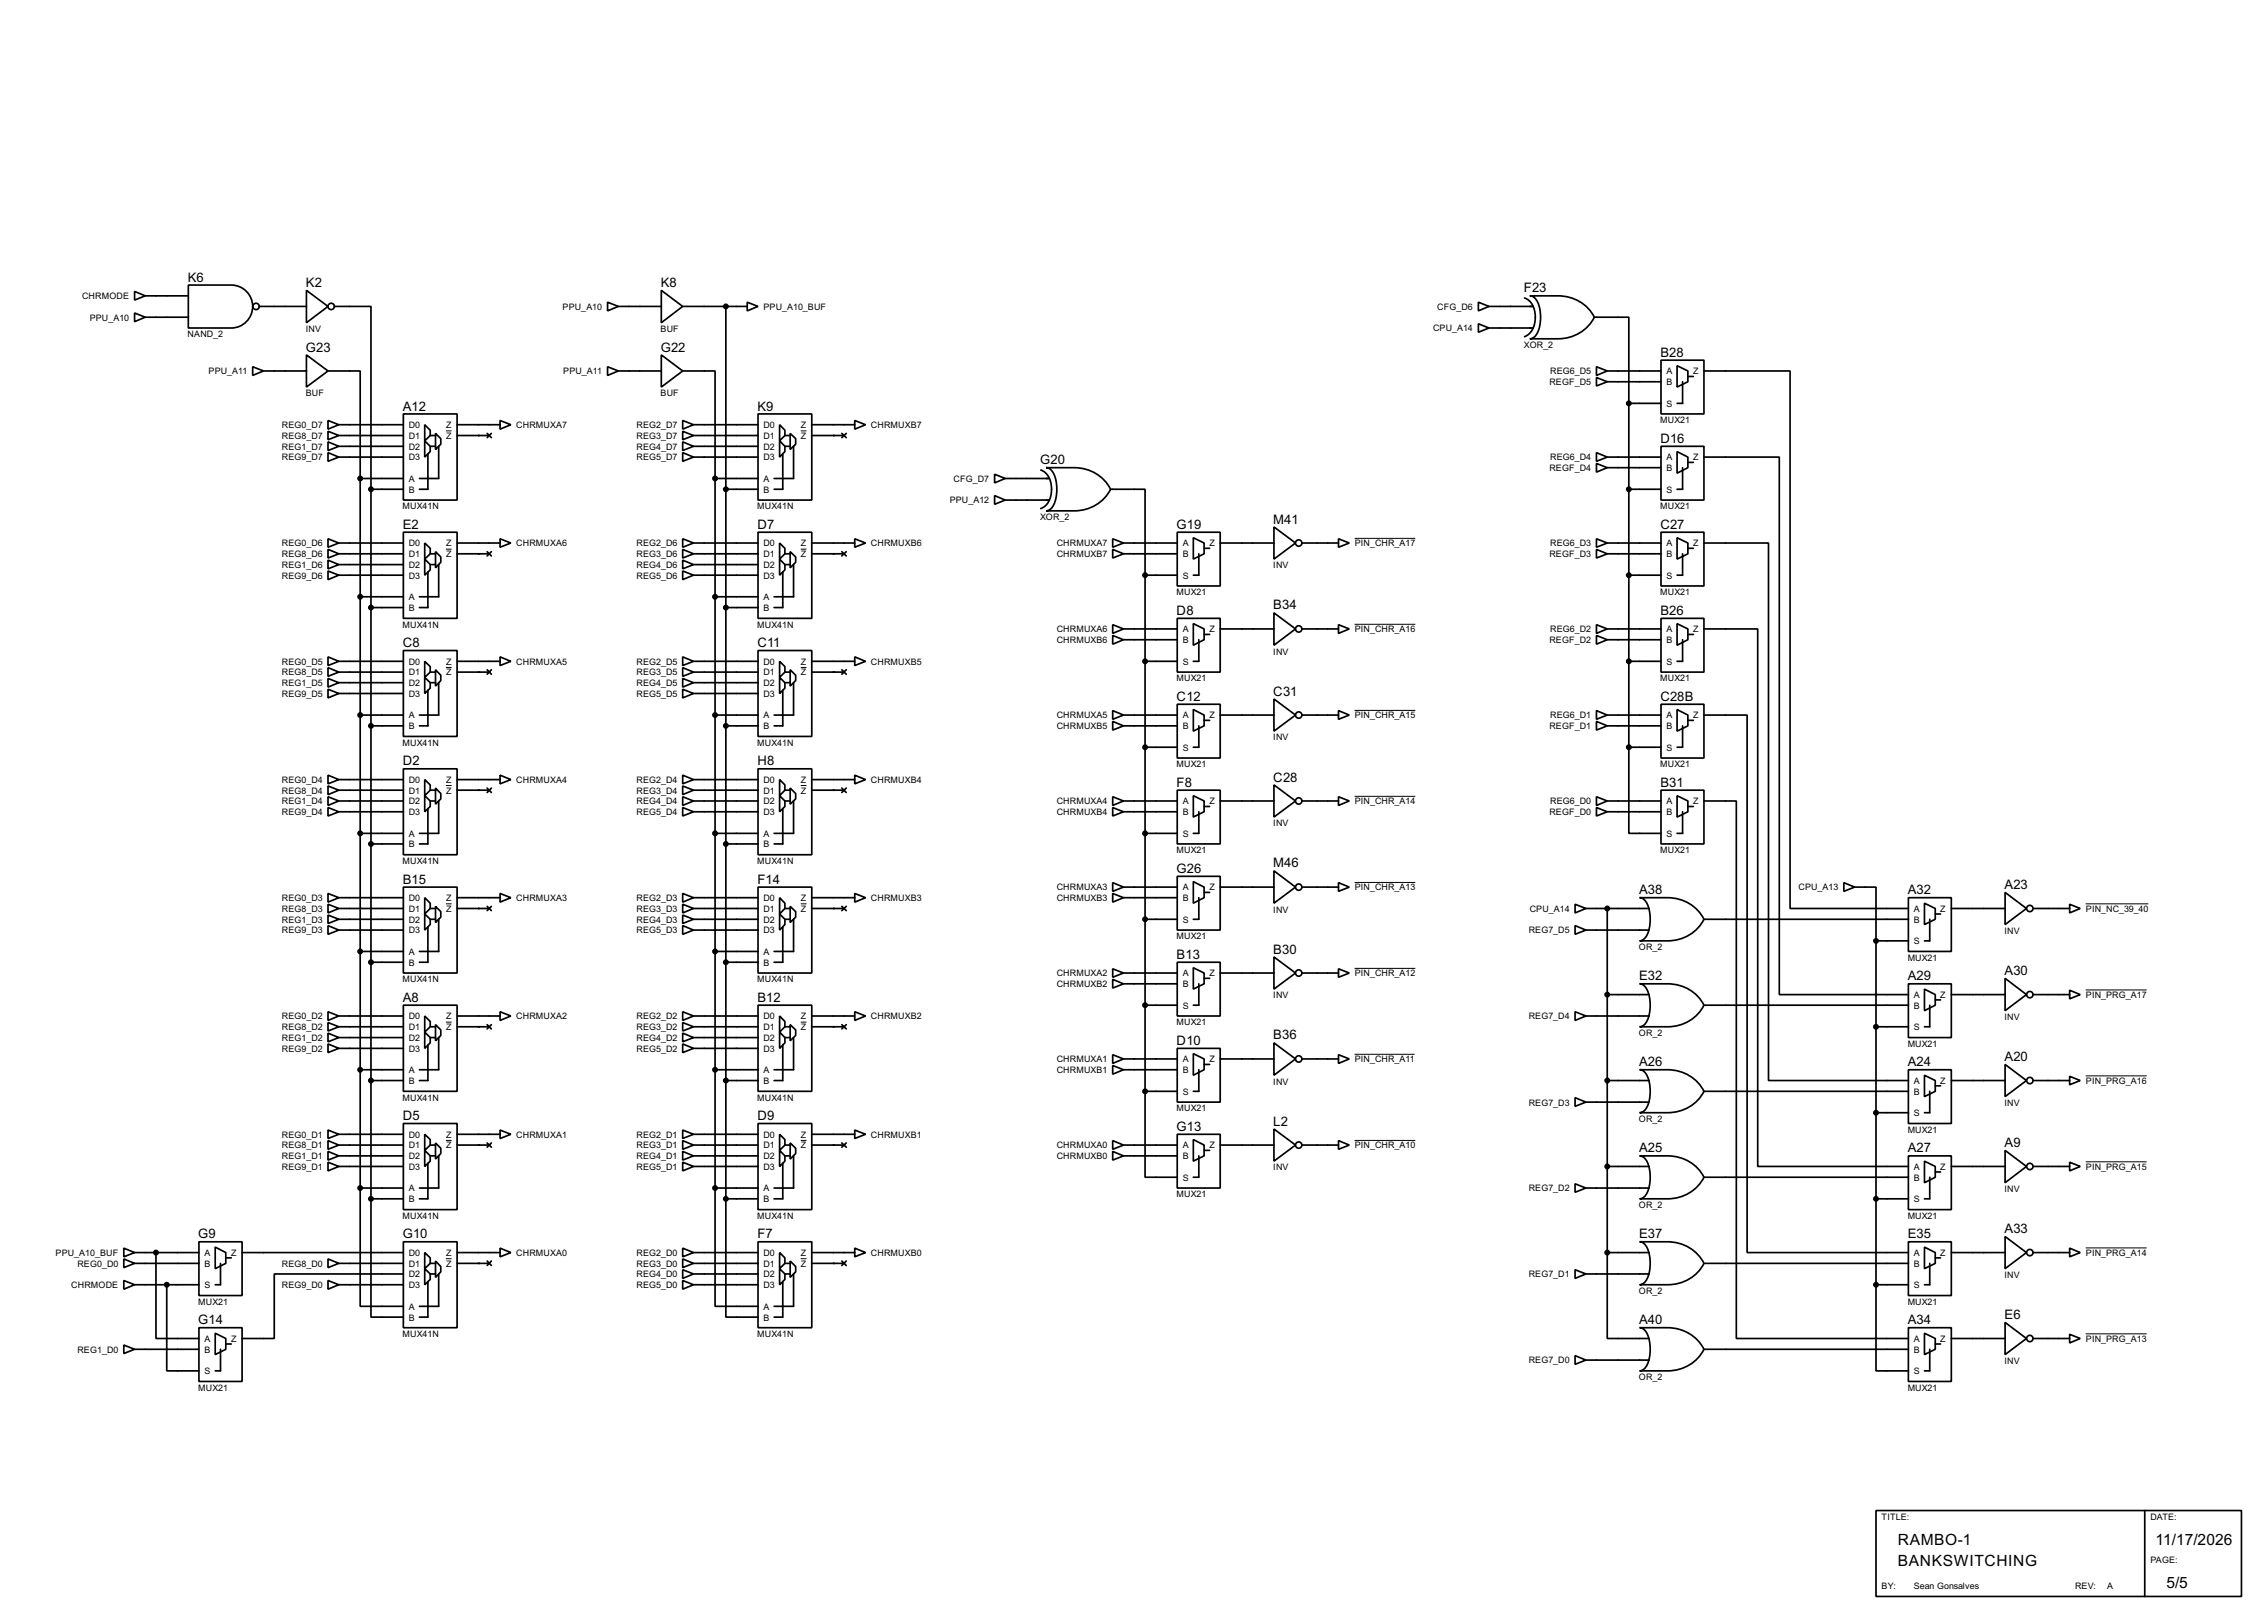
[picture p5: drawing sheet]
<svg xmlns="http://www.w3.org/2000/svg" width="536mm" height="383mm" viewBox="0 0 536 383" stroke-linecap="round" stroke-linejoin="round" font-family="sans-serif">
<defs><g id="words">
<g font-size="4.1">
<text x="448.4" y="365.1">RAMBO-1</text>
<text x="509.3" y="365.1">11/17/2026</text>
<text x="448.4" y="370.1">BANKSWITCHING</text>
<text x="511.9" y="375.2">5/5</text>
</g>
<g font-size="3.5">
<text x="44.4" y="66.6">K6</text>
<text x="72.3" y="67.8">K2</text>
<text x="156.1" y="67.8">K8</text>
<text x="360.1" y="69.1">F23</text>
<text x="72.3" y="83.1">G23</text>
<text x="156.1" y="83.1">G22</text>
<text x="392.3" y="84.3">B28</text>
<text x="95.2" y="97">A12</text>
<text x="179" y="97">K9</text>
<text x="392.3" y="104.7">D16</text>
<text x="245.8" y="109.7">G20</text>
<text x="95.2" y="124.9">E2</text>
<text x="179" y="124.9">D7</text>
<text x="278" y="124.9">G19</text>
<text x="300.9" y="123.7">M41</text>
<text x="392.3" y="124.9">C27</text>
<text x="300.9" y="144">B34</text>
<text x="278" y="145.3">D8</text>
<text x="392.3" y="145.3">B26</text>
<text x="95.2" y="152.9">C8</text>
<text x="179" y="152.9">C11</text>
<text x="278" y="165.6">C12</text>
<text x="300.9" y="164.4">C31</text>
<text x="392.3" y="165.6">C28B</text>
<text x="95.2" y="180.9">D2</text>
<text x="179" y="180.9">H8</text>
<text x="278" y="185.9">F8</text>
<text x="300.9" y="184.7">C28</text>
<text x="392.3" y="185.9">B31</text>
<text x="95.2" y="208.8">B15</text>
<text x="179" y="208.8">F14</text>
<text x="278" y="206.3">G26</text>
<text x="300.9" y="205">M46</text>
<text x="387.3" y="211.3">A38</text>
<text x="450.8" y="211.3">A32</text>
<text x="473.6" y="210.1">A23</text>
<text x="278" y="226.6">B13</text>
<text x="300.9" y="225.3">B30</text>
<text x="387.3" y="231.7">E32</text>
<text x="450.8" y="231.7">A29</text>
<text x="473.6" y="230.4">A30</text>
<text x="95.2" y="236.7">A8</text>
<text x="179" y="236.7">B12</text>
<text x="300.9" y="245.6">B36</text>
<text x="278" y="246.9">D10</text>
<text x="387.3" y="252">A26</text>
<text x="450.8" y="252">A24</text>
<text x="473.6" y="250.7">A20</text>
<text x="95.2" y="264.7">D5</text>
<text x="179" y="264.7">D9</text>
<text x="278" y="267.2">G13</text>
<text x="300.9" y="266">L2</text>
<text x="387.3" y="272.3">A25</text>
<text x="450.8" y="272.3">A27</text>
<text x="473.6" y="271">A9</text>
<text x="46.9" y="292.6">G9</text>
<text x="95.2" y="292.6">G10</text>
<text x="179" y="292.6">F7</text>
<text x="387.3" y="292.6">E37</text>
<text x="450.8" y="292.6">E35</text>
<text x="473.6" y="291.4">A33</text>
<text x="473.6" y="311.7">E6</text>
<text x="46.9" y="312.9">G14</text>
<text x="387.3" y="312.9">A40</text>
<text x="450.8" y="312.9">A34</text>
</g>
<g font-size="2.4">
<text x="19.4" y="70.7">CHRMODE</text>
<text x="21.2" y="75.8">PPU_A10</text>
<text x="132.9" y="73.2">PPU_A10</text>
<text x="180.4" y="73.2">PPU_A10_BUF</text>
<text x="339.6" y="73.2">CFG_D6</text>
<text x="44.3" y="79.7">NAND_2</text>
<text x="72.2" y="78.4">INV</text>
<text x="156.1" y="78.4">BUF</text>
<text x="338.6" y="78.3">CPU_A14</text>
<text x="360" y="82.2">XOR_2</text>
<text x="49.3" y="88.5">PPU_A11</text>
<text x="133.1" y="88.5">PPU_A11</text>
<text x="366.3" y="88.5">REG6_D5</text>
<text x="393.8" y="88.5">A</text>
<text x="400" y="88.5">Z</text>
<text x="72.2" y="93.7">BUF</text>
<text x="156.1" y="93.7">BUF</text>
<text x="366.1" y="91">REGF_D5</text>
<text x="393.8" y="91">B</text>
<text x="66.6" y="101.2">REG0_D7</text>
<text x="96.6" y="101.2">D0</text>
<text x="105.4" y="101.2">Z</text>
<text x="122" y="101.2">CHRMUXA7</text>
<text x="150.4" y="101.2">REG2_D7</text>
<text x="180.4" y="101.2">D0</text>
<text x="189.2" y="101.2">Z</text>
<text x="205.8" y="101.2">CHRMUXB7</text>
<text x="392.3" y="100">MUX21</text>
<text x="393.8" y="96.1">S</text>
<text x="66.6" y="103.7">REG8_D7</text>
<text x="66.6" y="106.3">REG1_D7</text>
<text x="96.6" y="103.7">D1</text>
<text x="96.6" y="106.3">D2</text>
<text x="105.4" y="103.7">Z</text>
<text x="150.4" y="103.7">REG3_D7</text>
<text x="150.4" y="106.3">REG4_D7</text>
<text x="180.4" y="103.7">D1</text>
<text x="180.4" y="106.3">D2</text>
<text x="189.2" y="103.7">Z</text>
<text x="66.6" y="108.8">REG9_D7</text>
<text x="96.6" y="113.9">A</text>
<text x="96.6" y="108.8">D3</text>
<text x="150.4" y="108.8">REG5_D7</text>
<text x="180.4" y="113.9">A</text>
<text x="180.4" y="108.8">D3</text>
<text x="225.3" y="113.9">CFG_D7</text>
<text x="366.1" y="111.3">REGF_D4</text>
<text x="366.3" y="108.8">REG6_D4</text>
<text x="393.8" y="108.8">A</text>
<text x="393.8" y="111.3">B</text>
<text x="400" y="108.8">Z</text>
<text x="96.6" y="116.4">B</text>
<text x="180.4" y="116.4">B</text>
<text x="224.4" y="119">PPU_A12</text>
<text x="393.8" y="116.4">S</text>
<text x="95.1" y="120.4">MUX41N</text>
<text x="178.9" y="120.4">MUX41N</text>
<text x="245.7" y="122.9">XOR_2</text>
<text x="392.3" y="120.4">MUX21</text>
<text x="66.6" y="129.1">REG0_D6</text>
<text x="66.6" y="131.7">REG8_D6</text>
<text x="96.6" y="129.1">D0</text>
<text x="96.6" y="131.7">D1</text>
<text x="105.4" y="129.1">Z</text>
<text x="105.4" y="131.7">Z</text>
<text x="122" y="129.1">CHRMUXA6</text>
<text x="150.4" y="129.1">REG2_D6</text>
<text x="150.4" y="131.7">REG3_D6</text>
<text x="180.4" y="129.1">D0</text>
<text x="180.4" y="131.7">D1</text>
<text x="189.2" y="129.1">Z</text>
<text x="189.2" y="131.7">Z</text>
<text x="205.8" y="129.1">CHRMUXB6</text>
<text x="249.7" y="129.1">CHRMUXA7</text>
<text x="249.7" y="131.7">CHRMUXB7</text>
<text x="279.5" y="129.1">A</text>
<text x="279.5" y="131.7">B</text>
<text x="285.7" y="129.1">Z</text>
<text x="320.1" y="129.1">PIN_CHR_A17</text>
<text x="366.1" y="131.7">REGF_D3</text>
<text x="366.3" y="129.1">REG6_D3</text>
<text x="393.8" y="129.1">A</text>
<text x="393.8" y="131.7">B</text>
<text x="400" y="129.1">Z</text>
<text x="66.6" y="134.2">REG1_D6</text>
<text x="66.6" y="136.7">REG9_D6</text>
<text x="96.6" y="134.2">D2</text>
<text x="96.6" y="136.7">D3</text>
<text x="150.4" y="134.2">REG4_D6</text>
<text x="150.4" y="136.7">REG5_D6</text>
<text x="180.4" y="134.2">D2</text>
<text x="180.4" y="136.7">D3</text>
<text x="279.5" y="136.7">S</text>
<text x="300.8" y="134.3">INV</text>
<text x="393.8" y="136.7">S</text>
<text x="96.6" y="141.8">A</text>
<text x="180.4" y="141.8">A</text>
<text x="278" y="140.7">MUX21</text>
<text x="392.3" y="140.7">MUX21</text>
<text x="95.1" y="148.3">MUX41N</text>
<text x="96.6" y="144.4">B</text>
<text x="178.9" y="148.3">MUX41N</text>
<text x="180.4" y="144.4">B</text>
<text x="249.7" y="149.4">CHRMUXA6</text>
<text x="279.5" y="149.4">A</text>
<text x="285.7" y="149.4">Z</text>
<text x="320.1" y="149.4">PIN_CHR_A16</text>
<text x="366.3" y="149.4">REG6_D2</text>
<text x="393.8" y="149.4">A</text>
<text x="400" y="149.4">Z</text>
<text x="249.7" y="152">CHRMUXB6</text>
<text x="279.5" y="152">B</text>
<text x="300.8" y="154.6">INV</text>
<text x="366.1" y="152">REGF_D2</text>
<text x="393.8" y="152">B</text>
<text x="66.6" y="157.1">REG0_D5</text>
<text x="66.6" y="159.6">REG8_D5</text>
<text x="96.6" y="157.1">D0</text>
<text x="96.6" y="159.6">D1</text>
<text x="105.4" y="157.1">Z</text>
<text x="105.4" y="159.6">Z</text>
<text x="122" y="157.1">CHRMUXA5</text>
<text x="150.4" y="157.1">REG2_D5</text>
<text x="150.4" y="159.6">REG3_D5</text>
<text x="180.4" y="157.1">D0</text>
<text x="180.4" y="159.6">D1</text>
<text x="189.2" y="157.1">Z</text>
<text x="189.2" y="159.6">Z</text>
<text x="205.8" y="157.1">CHRMUXB5</text>
<text x="278" y="161">MUX21</text>
<text x="279.5" y="157.1">S</text>
<text x="392.3" y="161">MUX21</text>
<text x="393.8" y="157.1">S</text>
<text x="66.6" y="162.1">REG1_D5</text>
<text x="66.6" y="164.7">REG9_D5</text>
<text x="96.6" y="162.1">D2</text>
<text x="96.6" y="164.7">D3</text>
<text x="150.4" y="162.1">REG4_D5</text>
<text x="150.4" y="164.7">REG5_D5</text>
<text x="180.4" y="162.1">D2</text>
<text x="180.4" y="164.7">D3</text>
<text x="96.6" y="169.8">A</text>
<text x="96.6" y="172.3">B</text>
<text x="180.4" y="169.8">A</text>
<text x="180.4" y="172.3">B</text>
<text x="249.7" y="169.8">CHRMUXA5</text>
<text x="249.7" y="172.3">CHRMUXB5</text>
<text x="279.5" y="169.8">A</text>
<text x="279.5" y="172.3">B</text>
<text x="285.7" y="169.8">Z</text>
<text x="320.1" y="169.8">PIN_CHR_A15</text>
<text x="366.1" y="172.3">REGF_D1</text>
<text x="366.3" y="169.8">REG6_D1</text>
<text x="393.8" y="169.8">A</text>
<text x="393.8" y="172.3">B</text>
<text x="400" y="169.8">Z</text>
<text x="95.1" y="176.2">MUX41N</text>
<text x="178.9" y="176.2">MUX41N</text>
<text x="279.5" y="177.4">S</text>
<text x="300.8" y="175">INV</text>
<text x="393.8" y="177.4">S</text>
<text x="66.6" y="185">REG0_D4</text>
<text x="96.6" y="185">D0</text>
<text x="105.4" y="185">Z</text>
<text x="122" y="185">CHRMUXA4</text>
<text x="150.4" y="185">REG2_D4</text>
<text x="180.4" y="185">D0</text>
<text x="189.2" y="185">Z</text>
<text x="205.8" y="185">CHRMUXB4</text>
<text x="278" y="181.3">MUX21</text>
<text x="392.3" y="181.3">MUX21</text>
<text x="66.6" y="187.5">REG8_D4</text>
<text x="66.6" y="190.1">REG1_D4</text>
<text x="96.6" y="187.5">D1</text>
<text x="96.6" y="190.1">D2</text>
<text x="105.4" y="187.5">Z</text>
<text x="150.4" y="187.5">REG3_D4</text>
<text x="150.4" y="190.1">REG4_D4</text>
<text x="180.4" y="187.5">D1</text>
<text x="180.4" y="190.1">D2</text>
<text x="189.2" y="187.5">Z</text>
<text x="249.7" y="190.1">CHRMUXA4</text>
<text x="279.5" y="190.1">A</text>
<text x="285.7" y="190.1">Z</text>
<text x="320.1" y="190.1">PIN_CHR_A14</text>
<text x="366.3" y="190.1">REG6_D0</text>
<text x="393.8" y="190.1">A</text>
<text x="400" y="190.1">Z</text>
<text x="66.6" y="192.6">REG9_D4</text>
<text x="96.6" y="197.7">A</text>
<text x="96.6" y="192.6">D3</text>
<text x="150.4" y="192.6">REG5_D4</text>
<text x="180.4" y="197.7">A</text>
<text x="180.4" y="192.6">D3</text>
<text x="249.7" y="192.6">CHRMUXB4</text>
<text x="279.5" y="197.7">S</text>
<text x="279.5" y="192.6">B</text>
<text x="300.8" y="195.3">INV</text>
<text x="366.1" y="192.6">REGF_D0</text>
<text x="393.8" y="197.7">S</text>
<text x="393.8" y="192.6">B</text>
<text x="96.6" y="200.2">B</text>
<text x="180.4" y="200.2">B</text>
<text x="278" y="201.6">MUX21</text>
<text x="392.3" y="201.6">MUX21</text>
<text x="95.1" y="204.2">MUX41N</text>
<text x="178.9" y="204.2">MUX41N</text>
<text x="66.6" y="212.9">REG0_D3</text>
<text x="66.6" y="215.5">REG8_D3</text>
<text x="96.6" y="212.9">D0</text>
<text x="96.6" y="215.5">D1</text>
<text x="105.4" y="212.9">Z</text>
<text x="105.4" y="215.5">Z</text>
<text x="122" y="212.9">CHRMUXA3</text>
<text x="150.4" y="215.5">REG3_D3</text>
<text x="150.4" y="212.9">REG2_D3</text>
<text x="180.4" y="212.9">D0</text>
<text x="180.4" y="215.5">D1</text>
<text x="189.2" y="212.9">Z</text>
<text x="189.2" y="215.5">Z</text>
<text x="205.8" y="212.9">CHRMUXB3</text>
<text x="249.7" y="210.4">CHRMUXA3</text>
<text x="249.7" y="212.9">CHRMUXB3</text>
<text x="279.5" y="210.4">A</text>
<text x="279.5" y="212.9">B</text>
<text x="285.7" y="210.4">Z</text>
<text x="300.8" y="215.6">INV</text>
<text x="320.1" y="210.4">PIN_CHR_A13</text>
<text x="361.4" y="215.5">CPU_A14</text>
<text x="424.9" y="210.4">CPU_A13</text>
<text x="452.2" y="215.5">A</text>
<text x="458.4" y="215.5">Z</text>
<text x="492.8" y="215.5">PIN_NC_39_40</text>
<text x="66.6" y="218">REG1_D3</text>
<text x="66.6" y="220.6">REG9_D3</text>
<text x="96.6" y="218">D2</text>
<text x="96.6" y="220.6">D3</text>
<text x="150.4" y="220.6">REG5_D3</text>
<text x="150.4" y="218">REG4_D3</text>
<text x="180.4" y="218">D2</text>
<text x="180.4" y="220.6">D3</text>
<text x="278" y="222">MUX21</text>
<text x="279.5" y="218">S</text>
<text x="361.2" y="220.6">REG7_D5</text>
<text x="452.2" y="218">B</text>
<text x="473.6" y="220.7">INV</text>
<text x="96.6" y="225.6">A</text>
<text x="180.4" y="225.6">A</text>
<text x="387.2" y="224.5">OR_2</text>
<text x="450.7" y="227">MUX21</text>
<text x="452.2" y="223.1">S</text>
<text x="95.1" y="232.1">MUX41N</text>
<text x="96.6" y="228.2">B</text>
<text x="178.9" y="232.1">MUX41N</text>
<text x="180.4" y="228.2">B</text>
<text x="249.7" y="230.7">CHRMUXA2</text>
<text x="249.7" y="233.3">CHRMUXB2</text>
<text x="279.5" y="230.7">A</text>
<text x="279.5" y="233.3">B</text>
<text x="285.7" y="230.7">Z</text>
<text x="320.1" y="230.7">PIN_CHR_A12</text>
<text x="279.5" y="238.3">S</text>
<text x="300.8" y="235.9">INV</text>
<text x="452.2" y="235.8">A</text>
<text x="452.2" y="238.3">B</text>
<text x="458.4" y="235.8">Z</text>
<text x="492.8" y="235.8">PIN_PRG_A17</text>
<text x="66.6" y="240.9">REG0_D2</text>
<text x="66.6" y="243.4">REG8_D2</text>
<text x="66.6" y="246">REG1_D2</text>
<text x="96.6" y="240.9">D0</text>
<text x="96.6" y="243.4">D1</text>
<text x="96.6" y="246">D2</text>
<text x="105.4" y="240.9">Z</text>
<text x="105.4" y="243.4">Z</text>
<text x="122" y="240.9">CHRMUXA2</text>
<text x="150.4" y="240.9">REG2_D2</text>
<text x="150.4" y="243.4">REG3_D2</text>
<text x="150.4" y="246">REG4_D2</text>
<text x="180.4" y="240.9">D0</text>
<text x="180.4" y="243.4">D1</text>
<text x="180.4" y="246">D2</text>
<text x="189.2" y="240.9">Z</text>
<text x="189.2" y="243.4">Z</text>
<text x="205.8" y="240.9">CHRMUXB2</text>
<text x="278" y="242.3">MUX21</text>
<text x="361.2" y="240.9">REG7_D4</text>
<text x="387.2" y="244.8">OR_2</text>
<text x="452.2" y="243.4">S</text>
<text x="473.6" y="241">INV</text>
<text x="66.6" y="248.5">REG9_D2</text>
<text x="96.6" y="248.5">D3</text>
<text x="150.4" y="248.5">REG5_D2</text>
<text x="180.4" y="248.5">D3</text>
<text x="249.7" y="251">CHRMUXA1</text>
<text x="279.5" y="251">A</text>
<text x="285.7" y="251">Z</text>
<text x="320.1" y="251">PIN_CHR_A11</text>
<text x="450.7" y="247.4">MUX21</text>
<text x="96.6" y="253.6">A</text>
<text x="96.6" y="256.1">B</text>
<text x="180.4" y="253.6">A</text>
<text x="180.4" y="256.1">B</text>
<text x="249.7" y="253.6">CHRMUXB1</text>
<text x="279.5" y="253.6">B</text>
<text x="300.8" y="256.3">INV</text>
<text x="452.2" y="256.1">A</text>
<text x="458.4" y="256.1">Z</text>
<text x="492.8" y="256.1">PIN_PRG_A16</text>
<text x="95.1" y="260.1">MUX41N</text>
<text x="178.9" y="260.1">MUX41N</text>
<text x="278" y="262.6">MUX21</text>
<text x="279.5" y="258.7">S</text>
<text x="361.2" y="261.2">REG7_D3</text>
<text x="452.2" y="263.7">S</text>
<text x="452.2" y="258.7">B</text>
<text x="473.6" y="261.3">INV</text>
<text x="66.6" y="268.8">REG0_D1</text>
<text x="96.6" y="268.8">D0</text>
<text x="105.4" y="268.8">Z</text>
<text x="122" y="268.8">CHRMUXA1</text>
<text x="150.4" y="268.8">REG2_D1</text>
<text x="180.4" y="268.8">D0</text>
<text x="189.2" y="268.8">Z</text>
<text x="205.8" y="268.8">CHRMUXB1</text>
<text x="387.2" y="265.1">OR_2</text>
<text x="450.7" y="267.7">MUX21</text>
<text x="66.6" y="271.4">REG8_D1</text>
<text x="66.6" y="273.9">REG1_D1</text>
<text x="96.6" y="271.4">D1</text>
<text x="96.6" y="273.9">D2</text>
<text x="105.4" y="271.4">Z</text>
<text x="150.4" y="271.4">REG3_D1</text>
<text x="150.4" y="273.9">REG4_D1</text>
<text x="180.4" y="271.4">D1</text>
<text x="180.4" y="273.9">D2</text>
<text x="189.2" y="271.4">Z</text>
<text x="249.7" y="271.4">CHRMUXA0</text>
<text x="249.7" y="273.9">CHRMUXB0</text>
<text x="279.5" y="271.4">A</text>
<text x="279.5" y="273.9">B</text>
<text x="285.7" y="271.4">Z</text>
<text x="320.1" y="271.4">PIN_CHR_A10</text>
<text x="66.6" y="276.4">REG9_D1</text>
<text x="96.6" y="281.5">A</text>
<text x="96.6" y="276.4">D3</text>
<text x="150.4" y="276.4">REG5_D1</text>
<text x="180.4" y="281.5">A</text>
<text x="180.4" y="276.4">D3</text>
<text x="279.5" y="279">S</text>
<text x="300.8" y="276.6">INV</text>
<text x="361.2" y="281.5">REG7_D2</text>
<text x="452.2" y="276.4">A</text>
<text x="452.2" y="279">B</text>
<text x="458.4" y="276.4">Z</text>
<text x="473.6" y="281.7">INV</text>
<text x="492.8" y="276.4">PIN_PRG_A15</text>
<text x="96.6" y="284.1">B</text>
<text x="180.4" y="284.1">B</text>
<text x="278" y="282.9">MUX21</text>
<text x="387.2" y="285.5">OR_2</text>
<text x="452.2" y="284.1">S</text>
<text x="95.1" y="288">MUX41N</text>
<text x="178.9" y="288">MUX41N</text>
<text x="450.7" y="288">MUX21</text>
<text x="13.1" y="296.8">PPU_A10_BUF</text>
<text x="18.3" y="299.3">REG0_D0</text>
<text x="48.3" y="296.8">A</text>
<text x="48.3" y="299.3">B</text>
<text x="54.6" y="296.8">Z</text>
<text x="66.6" y="299.3">REG8_D0</text>
<text x="96.6" y="296.8">D0</text>
<text x="96.6" y="299.3">D1</text>
<text x="105.4" y="296.8">Z</text>
<text x="105.4" y="299.3">Z</text>
<text x="122" y="296.8">CHRMUXA0</text>
<text x="150.4" y="296.8">REG2_D0</text>
<text x="150.4" y="299.3">REG3_D0</text>
<text x="180.4" y="296.8">D0</text>
<text x="180.4" y="299.3">D1</text>
<text x="189.2" y="296.8">Z</text>
<text x="189.2" y="299.3">Z</text>
<text x="205.8" y="296.8">CHRMUXB0</text>
<text x="452.2" y="296.8">A</text>
<text x="452.2" y="299.3">B</text>
<text x="458.4" y="296.8">Z</text>
<text x="492.8" y="296.8">PIN_PRG_A14</text>
<text x="16.8" y="304.4">CHRMODE</text>
<text x="48.3" y="304.4">S</text>
<text x="66.6" y="304.4">REG9_D0</text>
<text x="96.6" y="301.8">D2</text>
<text x="96.6" y="304.4">D3</text>
<text x="150.4" y="301.8">REG4_D0</text>
<text x="150.4" y="304.4">REG5_D0</text>
<text x="180.4" y="301.8">D2</text>
<text x="180.4" y="304.4">D3</text>
<text x="361.2" y="301.8">REG7_D1</text>
<text x="387.2" y="305.8">OR_2</text>
<text x="452.2" y="304.4">S</text>
<text x="473.6" y="302">INV</text>
<text x="46.8" y="308.3">MUX21</text>
<text x="96.6" y="309.5">A</text>
<text x="180.4" y="309.5">A</text>
<text x="450.7" y="308.3">MUX21</text>
<text x="48.3" y="317.1">A</text>
<text x="54.6" y="317.1">Z</text>
<text x="95.1" y="315.9">MUX41N</text>
<text x="96.6" y="312">B</text>
<text x="178.9" y="315.9">MUX41N</text>
<text x="180.4" y="312">B</text>
<text x="452.2" y="317.1">A</text>
<text x="458.4" y="317.1">Z</text>
<text x="492.8" y="317.1">PIN_PRG_A13</text>
<text x="18.3" y="319.6">REG1_D0</text>
<text x="48.3" y="319.6">B</text>
<text x="361.2" y="322.2">REG7_D0</text>
<text x="452.2" y="319.6">B</text>
<text x="473.6" y="322.3">INV</text>
<text x="46.8" y="328.6">MUX21</text>
<text x="48.3" y="324.7">S</text>
<text x="387.2" y="326.1">OR_2</text>
<text x="450.7" y="328.6">MUX21</text>
<text x="452.2" y="324.7">S</text>
<text x="444.6" y="359.1">TITLE:</text>
<text x="508.1" y="359.1">DATE:</text>
<text x="508.1" y="369.2">PAGE:</text>
<text x="444.6" y="375.6">BY:</text>
<text x="452.2" y="375.6">Sean Gonsalves</text>
<text x="490.3" y="375.6">REV:</text>
<text x="497.9" y="375.6">A</text>
</g>
</g></defs>
<g fill="none" stroke="#000" stroke-width=".4">
<path d="M31.8 68.9l2.5 1-2.5 1zM31.8 74l2.5 1-2.5 1zM34.3 69.9h10.2M34.3 75h10.2M44.5 67.4h10.2a5.1 5.1 0 0 1 5 5 5.1 5.1 0 0 1-5 5.1h-10.2zM61.3 72.4h11.1M72.4 68.6l5.1 3.8-5.1 3.9zM79 72.4h8.7v43.2M143.6 71.4l2.5 1-2.5 1.1zM146.1 72.4h10.2M156.3 68.6l5 3.8-5 3.9zM161.3 72.4h15.3"/>
<path d="M171.5 72.4v210.9M176.6 71.4l2.5 1-2.5 1.1zM349.3 76.5l2.5 1-2.5 1zM349.3 71.4l2.5 1-2.5 1.1zM351.8 72.4h10.5M351.8 77.5h10.5M360.2 70.4a5.1 5.1 0 0 1 2.4 6.2 4 4 0 0 1-2.4 3M361.5 69.9h6.6a9.4 9.4 0 0 1 8.6 5.1 9.5 9.5 0 0 1-8.6 5.1h-6.6a3.2 3.2 0 0 0 2.3-3.2 7.7 7.7 0 0 0-1.3-6.6zM376.7 75h8.2v20.3M59.7 86.7l2.6 1-2.6 1zM62.3 87.7h10.1M72.4 83.9l5.1 3.8-5.1 3.8z"/>
<path d="M77.5 99.4l2.6 1-2.6 1zM77.5 87.7h7.6v25.4M95.3 97.8h12.7v20.4h-12.7zM118.2 99.4l2.5 1-2.5 1zM143.6 86.7l2.5 1-2.5 1zM146.1 87.7h10.2M156.3 83.9l5 3.8-5 3.8zM161.3 99.4l2.6 1-2.6 1zM161.3 87.7h7.7v25.4M179.1 97.8h12.7v20.4h-12.7zM202 99.4l2.5 1-2.5 1zM377.2 86.7l2.6 1-2.6 1z"/>
<path d="M377.2 89.2l2.6 1-2.6 1zM379.8 87.7h12.7M379.8 90.2h12.7M384.9 95.3v81.3M384.9 95.3h7.6M392.5 85.1h10.1v12.7h-10.1zM396.3 86.4l2.5 1.3v2.5l-2.5 1.3zM397.6 90.2v5.1h-1.3M398.8 89h1.3M402.6 87.7h20.4v127h27.9M77.5 101.9l2.6 1-2.6 1zM77.5 104.4l2.6 1.1-2.6 1z"/>
<path d="M77.5 107l2.6 1-2.6 1zM80.1 108h15.2M80.1 100.4h15.2M80.1 102.9h15.2M80.1 105.5h15.2M85.1 113.1h10.2M85.1 113.1v167.6M87.7 115.6h7.6M87.7 115.6v167.7M100.4 100.4l1.3 1.3v1.2l-1.3 1.3zM100.4 104.2l1.3 1.3v1.2l-1.3 1.3zM101.1 107.2v8.4h-2"/>
<path d="M101.7 102.9h1.2M101.7 105.5h1.2M102.9 102.4l1.3 1.3v1.3l-1.3 1.2zM103.7 105.5v7.6h-4.6M108 100.4h10.2M108 102.9h7.6M115.1 102.4l1 1M116.1 102.4l-1 1M161.3 101.9l2.6 1-2.6 1zM161.3 104.4l2.6 1.1-2.6 1zM161.3 107l2.6 1-2.6 1zM163.9 108h15.2"/>
<path d="M163.9 100.4h15.2M163.9 102.9h15.2M163.9 105.5h15.2M169 113.1h10.1M169 113.1v167.6M171.5 115.6h7.6M184.2 100.4l1.3 1.3v1.2l-1.3 1.3zM184.2 104.2l1.3 1.3v1.2l-1.3 1.3zM185 107.2v8.4h-2.1M185.5 102.9h1.2M185.5 105.5h1.2M186.7 102.4l1.3 1.3v1.3l-1.3 1.2z"/>
<path d="M187.5 105.5v7.6h-4.6M191.8 100.4h10.2M191.8 102.9h7.6M198.9 102.4l1.1 1M200 102.4l-1.1 1M235 117.1l2.5 1.1-2.5 1zM235 112.1l2.5 1-2.5 1zM237.5 118.2h10.5M237.5 113.1h10.5M245.9 111.1a5.1 5.1 0 0 1 2.4 6.1 3.8 3.8 0 0 1-2.4 3M247.2 110.5h6.6a9.5 9.5 0 0 1 8.6 5.1 9.5 9.5 0 0 1-8.6 5.1h-6.6a3.2 3.2 0 0 0 2.3-3.1 7.8 7.8 0 0 0-1.3-6.7zM262.4 115.6h8.2v20.3"/>
<path d="M377.2 107l2.6 1-2.6 1zM377.2 109.5l2.6 1-2.6 1.1zM379.8 108h12.7M379.8 110.5h12.7M384.9 115.6h7.6M392.5 105.5h10.1v12.7h-10.1zM396.3 106.7l2.5 1.3v2.5l-2.5 1.3zM397.6 110.5v5.1h-1.3M398.8 109.3h1.3M402.6 108h17.8v127h30.5M77.5 127.3l2.6 1-2.6 1zM77.5 129.8l2.6 1.1-2.6 1z"/>
<path d="M77.5 132.4l2.6 1-2.6 1zM77.5 134.9l2.6 1-2.6 1.1zM80.1 128.3h15.2M80.1 130.9h15.2M80.1 135.9h15.2M80.1 133.4h15.2M95.3 125.8h12.7v20.3h-12.7zM100.4 128.3l1.3 1.3v1.3l-1.3 1.2zM100.4 132.1l1.3 1.3v1.3l-1.3 1.2zM101.1 135.2v8.4h-2M101.7 130.9h1.2M101.7 133.4h1.2"/>
<path d="M102.9 130.4l1.3 1.2v1.3l-1.3 1.3zM103.7 133.4v7.6h-4.6M108 128.3h10.2M108 130.9h7.6M115.1 130.4l1 1M116.1 130.4l-1 1M118.2 127.3l2.5 1-2.5 1zM161.3 127.3l2.6 1-2.6 1zM161.3 129.8l2.6 1.1-2.6 1zM161.3 132.4l2.6 1-2.6 1zM161.3 134.9l2.6 1-2.6 1.1zM163.9 128.3h15.2"/>
<path d="M163.9 130.9h15.2M163.9 135.9h15.2M163.9 133.4h15.2M179.1 125.8h12.7v20.3h-12.7zM184.2 128.3l1.3 1.3v1.3l-1.3 1.2zM184.2 132.1l1.3 1.3v1.3l-1.3 1.2zM185 135.2v8.4h-2.1M185.5 130.9h1.2M185.5 133.4h1.2M186.7 130.4l1.3 1.2v1.3l-1.3 1.3zM187.5 133.4v7.6h-4.6M191.8 128.3h10.2"/>
<path d="M191.8 130.9h7.6M198.9 130.4l1.1 1M200 130.4l-1.1 1M202 127.3l2.5 1-2.5 1zM262.9 127.3l2.6 1-2.6 1zM262.9 129.8l2.6 1.1-2.6 1zM265.5 128.3h12.7M265.5 130.9h12.7M270.6 135.9h7.6M270.6 135.9v122M278.2 125.8h10.1v12.7h-10.1zM282 127.1l2.5 1.2v2.6l-2.5 1.2z"/>
<path d="M283.3 130.9v5h-1.3M284.5 129.6h1.3M288.3 128.3h12.7M301 124.5l5.1 3.8-5.1 3.8zM307.6 128.3h8.7M316.3 127.3l2.5 1-2.5 1zM377.2 127.3l2.6 1-2.6 1zM377.2 129.8l2.6 1.1-2.6 1zM379.8 128.3h12.7M379.8 130.9h12.7M384.9 135.9h7.6M392.5 125.8h10.1v12.7h-10.1z"/>
<path d="M396.3 127.1l2.5 1.2v2.6l-2.5 1.2zM397.6 130.9v5h-1.3M398.8 129.6h1.3M402.6 128.3h15.3v127h33M77.5 155.2l2.6 1.1-2.6 1zM77.5 157.8l2.6 1-2.6 1zM80.1 156.3h15.2M80.1 158.8h15.2M85.1 141h10.2M87.7 143.6h7.6M95.3 153.7h12.7v20.3h-12.7zM100.4 156.3l1.3 1.2v1.3l-1.3 1.3z"/>
<path d="M101.7 158.8h1.2M102.9 158.3l1.3 1.3v1.2l-1.3 1.3zM108 156.3h10.2M108 158.8h7.6M115.1 158.3l1 1M116.1 158.3l-1 1M118.2 155.2l2.5 1.1-2.5 1zM161.3 155.2l2.6 1.1-2.6 1zM161.3 157.8l2.6 1-2.6 1zM163.9 156.3h15.2M163.9 158.8h15.2M169 141h10.1"/>
<path d="M171.5 143.6h7.6M179.1 153.7h12.7v20.3h-12.7zM184.2 156.3l1.3 1.2v1.3l-1.3 1.3zM185.5 158.8h1.2M186.7 158.3l1.3 1.3v1.2l-1.3 1.3zM191.8 156.3h10.2M191.8 158.8h7.6M198.9 158.3l1.1 1M200 158.3l-1.1 1M202 155.2l2.5 1.1-2.5 1zM262.9 147.6l2.6 1-2.6 1.1zM262.9 150.2l2.6 1-2.6 1z"/>
<path d="M265.5 148.6h12.7M265.5 151.2h12.7M270.6 156.3h7.6M278.2 146.1h10.1v12.7h-10.1zM282 147.4l2.5 1.2v2.6l-2.5 1.3zM283.3 151.2v5.1h-1.3M284.5 149.9h1.3M288.3 148.6h12.7M301 144.8l5.1 3.8-5.1 3.9zM307.6 148.6h8.7M316.3 147.6l2.5 1-2.5 1.1zM377.2 147.6l2.6 1-2.6 1.1z"/>
<path d="M377.2 150.2l2.6 1-2.6 1zM379.8 148.6h12.7M379.8 151.2h12.7M384.9 156.3h7.6M392.5 146.1h10.1v12.7h-10.1zM396.3 147.4l2.5 1.2v2.6l-2.5 1.3zM397.6 151.2v5.1h-1.3M398.8 149.9h1.3M402.6 148.6h12.7v127h35.6M77.5 160.3l2.6 1-2.6 1.1zM77.5 162.9l2.6 1-2.6 1zM80.1 161.3h15.2"/>
<path d="M80.1 163.9h15.2M85.1 169h10.2M87.7 171.5h7.6M100.4 160.1l1.3 1.2v1.3l-1.3 1.3zM101.1 163.1v8.4h-2M101.7 161.3h1.2M103.7 161.3v7.7h-4.6M161.3 160.3l2.6 1-2.6 1.1zM161.3 162.9l2.6 1-2.6 1zM163.9 161.3h15.2M163.9 163.9h15.2M169 169h10.1"/>
<path d="M171.5 171.5h7.6M184.2 160.1l1.3 1.2v1.3l-1.3 1.3zM185 163.1v8.4h-2.1M185.5 161.3h1.2M187.5 161.3v7.7h-4.6M262.9 167.9l2.6 1.1-2.6 1zM262.9 170.5l2.6 1-2.6 1zM265.5 169h12.7M265.5 171.5h12.7M270.6 176.6h7.6M278.2 166.4h10.1v12.7h-10.1zM282 167.7l2.5 1.3v2.5l-2.5 1.3z"/>
<path d="M283.3 171.5v5.1h-1.3M284.5 170.2h1.3M288.3 169h12.7M301 165.2l5.1 3.8-5.1 3.8zM307.6 169h8.7M316.3 167.9l2.5 1.1-2.5 1zM377.2 167.9l2.6 1.1-2.6 1zM377.2 170.5l2.6 1-2.6 1zM379.8 169h12.7M379.8 171.5h12.7M384.9 176.6v20.3h7.6M384.9 176.6h7.6"/>
<path d="M392.5 166.4h10.1v12.7h-10.1zM396.3 167.7l2.5 1.3v2.5l-2.5 1.3zM397.6 171.5v5.1h-1.3M398.8 170.2h1.3M402.6 169h10.2v127h38.1M77.5 183.2l2.6 1-2.6 1zM77.5 185.7l2.6 1-2.6 1.1zM77.5 188.3l2.6 1-2.6 1zM77.5 190.8l2.6 1-2.6 1zM80.1 189.3h15.2M80.1 191.8h15.2M80.1 184.2h15.2"/>
<path d="M80.1 186.7h15.2M85.1 196.9h10.2M87.7 199.4h7.6M95.3 181.7h12.7v20.3h-12.7zM100.4 184.2l1.3 1.3v1.2l-1.3 1.3zM100.4 188l1.3 1.3v1.3l-1.3 1.2zM101.1 191.1v8.3h-2M101.7 189.3h1.2M101.7 186.7h1.2M102.9 186.2l1.3 1.3v1.3l-1.3 1.2zM103.7 189.3v7.6h-4.6M108 184.2h10.2"/>
<path d="M108 186.7h7.6M115.1 186.2l1 1.1M116.1 186.2l-1 1.1M118.2 183.2l2.5 1-2.5 1zM161.3 183.2l2.6 1-2.6 1zM161.3 185.7l2.6 1-2.6 1.1zM161.3 188.3l2.6 1-2.6 1zM161.3 190.8l2.6 1-2.6 1zM163.9 189.3h15.2M163.9 191.8h15.2M163.9 184.2h15.2M163.9 186.7h15.2"/>
<path d="M169 196.9h10.1M171.5 199.4h7.6M179.1 181.7h12.7v20.3h-12.7zM184.2 184.2l1.3 1.3v1.2l-1.3 1.3zM184.2 188l1.3 1.3v1.3l-1.3 1.2zM185 191.1v8.3h-2.1M185.5 189.3h1.2M185.5 186.7h1.2M186.7 186.2l1.3 1.3v1.3l-1.3 1.2zM187.5 189.3v7.6h-4.6M191.8 184.2h10.2M191.8 186.7h7.6"/>
<path d="M198.9 186.2l1.1 1.1M200 186.2l-1.1 1.1M202 183.2l2.5 1-2.5 1zM262.9 188.3l2.6 1-2.6 1zM262.9 190.8l2.6 1-2.6 1zM265.5 189.3h12.7M265.5 191.8h12.7M270.6 196.9h7.6M278.2 186.7h10.1v12.7h-10.1zM282 188l2.5 1.3v2.5l-2.5 1.3zM283.3 191.8v5.1h-1.3M284.5 190.6h1.3"/>
<path d="M288.3 189.3h12.7M301 185.5l5.1 3.8-5.1 3.8zM307.6 189.3h8.7M316.3 188.3l2.5 1-2.5 1zM377.2 188.3l2.6 1-2.6 1zM377.2 190.8l2.6 1-2.6 1zM379.8 189.3h12.7M379.8 191.8h12.7M392.5 186.7h10.1v12.7h-10.1zM396.3 188l2.5 1.3v2.5l-2.5 1.3zM397.6 191.8v5.1h-1.3M398.8 190.6h1.3"/>
<path d="M402.6 189.3h7.7v127h40.6M77.5 211.1l2.6 1-2.6 1.1zM77.5 213.7l2.6 1-2.6 1zM77.5 216.2l2.6 1-2.6 1zM77.5 218.7l2.6 1.1-2.6 1zM80.1 219.8h15.2M80.1 217.2h15.2M80.1 214.7h15.2M80.1 212.1h15.2M95.3 209.6h12.7v20.3h-12.7zM100.4 212.1l1.3 1.3v1.3l-1.3 1.3zM100.4 216l1.3 1.2v1.3l-1.3 1.3z"/>
<path d="M101.1 219v8.4h-2M101.7 217.2h1.2M101.7 214.7h1.2M102.9 214.2l1.3 1.2v1.3l-1.3 1.3zM103.7 217.2v7.6h-4.6M108 214.7h7.6M108 212.1h10.2M115.1 214.2l1 1M116.1 214.2l-1 1M118.2 211.1l2.5 1-2.5 1.1zM161.3 213.7l2.6 1-2.6 1zM161.3 218.7l2.6 1.1-2.6 1z"/>
<path d="M161.3 211.1l2.6 1-2.6 1.1zM161.3 216.2l2.6 1-2.6 1zM163.9 219.8h15.2M163.9 217.2h15.2M163.9 214.7h15.2M163.9 212.1h15.2M179.1 209.6h12.7v20.3h-12.7zM184.2 212.1l1.3 1.3v1.3l-1.3 1.3zM184.2 216l1.3 1.2v1.3l-1.3 1.3zM185 219v8.4h-2.1M185.5 217.2h1.2M185.5 214.7h1.2"/>
<path d="M186.7 214.2l1.3 1.2v1.3l-1.3 1.3zM187.5 217.2v7.6h-4.6M191.8 214.7h7.6M191.8 212.1h10.2M198.9 214.2l1.1 1M200 214.2l-1.1 1M202 211.1l2.5 1-2.5 1.1zM262.9 208.6l2.6 1-2.6 1zM262.9 211.1l2.6 1-2.6 1.1zM265.5 209.6h12.7M265.5 212.1h12.7M270.6 217.2h7.6"/>
<path d="M278.2 207.1h10.1v12.7h-10.1zM282 208.3l2.5 1.3v2.5l-2.5 1.3zM283.3 212.1v5.1h-1.3M284.5 210.9h1.3M288.3 209.6h12.7M301 205.8l5.1 3.8-5.1 3.8zM307.6 209.6h8.7M316.3 208.6l2.5 1-2.5 1zM372.2 213.7l2.5 1-2.5 1zM372.2 218.7l2.5 1.1-2.5 1zM374.7 219.8h15M374.7 214.7h15"/>
<path d="M379.8 214.7v81.3M387.4 212.1h6.6a9.5 9.5 0 0 1 8.6 5.1 9.5 9.5 0 0 1-8.6 5.1h-6.6a3.2 3.2 0 0 0 2.3-3.1 7.9 7.9 0 0 0-1.3-6.7zM402.6 217.2h48.3M435.7 208.6l2.5 1-2.5 1zM438.2 209.6h5.1v12.7M450.9 212.1h10.2v12.7h-10.2zM454.7 213.4l2.6 1.3v2.5l-2.6 1.3zM456 217.2v5.1h-1.3M457.3 216h1.2M461.1 214.7h12.7M473.8 210.9l5 3.8-5 3.8zM480.4 214.7h8.6"/>
<path d="M489 213.7l2.5 1-2.5 1zM77.5 239.1l2.6 1-2.6 1zM85.1 224.8h10.2M87.7 227.4h7.6M95.3 237.5h12.7v20.4h-12.7zM118.2 239.1l2.5 1-2.5 1zM161.3 239.1l2.6 1-2.6 1zM169 224.8h10.1M171.5 227.4h7.6M179.1 237.5h12.7v20.4h-12.7zM202 239.1l2.5 1-2.5 1zM262.9 228.9l2.6 1-2.6 1z"/>
<path d="M262.9 231.4l2.6 1.1-2.6 1zM265.5 229.9h12.7M265.5 232.5h12.7M270.6 237.5h7.6M278.2 227.4h10.1v12.7h-10.1zM282 228.7l2.5 1.2v2.6l-2.5 1.2zM283.3 232.5v5h-1.3M284.5 231.2h1.3M288.3 229.9h12.7M301 226.1l5.1 3.8-5.1 3.8zM307.6 229.9h8.7M316.3 228.9l2.5 1-2.5 1z"/>
<path d="M372.2 239.1l2.5 1-2.5 1zM379.8 235h9.9M387.4 232.5h6.6a9.4 9.4 0 0 1 8.6 5 9.5 9.5 0 0 1-8.6 5.1h-6.6a3.2 3.2 0 0 0 2.3-3.1 7.8 7.8 0 0 0-1.3-6.6zM402.6 237.5h48.3M443.3 222.3v81.3M443.3 222.3h7.6M450.9 232.5h10.2v12.7h-10.2zM454.7 233.7l2.6 1.3v2.5l-2.6 1.3zM456 237.5v5.1h-1.3M457.3 236.3h1.2M461.1 235h12.7M473.8 231.2l5 3.8-5 3.8z"/>
<path d="M480.4 235h8.6M489 234l2.5 1-2.5 1zM77.5 241.6l2.6 1-2.6 1zM77.5 244.1l2.6 1.1-2.6 1zM77.5 246.7l2.6 1-2.6 1zM80.1 240.1h15.2M80.1 242.6h15.2M80.1 245.2h15.2M80.1 247.7h15.2M85.1 252.8h10.2M87.7 255.3h7.6M100.4 240.1l1.3 1.3v1.2l-1.3 1.3z"/>
<path d="M100.4 243.9l1.3 1.3v1.2l-1.3 1.3zM101.1 246.9v8.4h-2M101.7 242.6h1.2M101.7 245.2h1.2M102.9 242.1l1.3 1.3v1.3l-1.3 1.2zM103.7 245.2v7.6h-4.6M108 240.1h10.2M108 242.6h7.6M115.1 242.1l1 1M116.1 242.1l-1 1M161.3 241.6l2.6 1-2.6 1zM161.3 244.1l2.6 1.1-2.6 1z"/>
<path d="M161.3 246.7l2.6 1-2.6 1zM163.9 240.1h15.2M163.9 242.6h15.2M163.9 245.2h15.2M163.9 247.7h15.2M169 252.8h10.1M171.5 255.3h7.6M184.2 240.1l1.3 1.3v1.2l-1.3 1.3zM184.2 243.9l1.3 1.3v1.2l-1.3 1.3zM185 246.9v8.4h-2.1M185.5 242.6h1.2M185.5 245.2h1.2"/>
<path d="M186.7 242.1l1.3 1.3v1.3l-1.3 1.2zM187.5 245.2v7.6h-4.6M191.8 240.1h10.2M191.8 242.6h7.6M198.9 242.1l1.1 1M200 242.1l-1.1 1M262.9 249.2l2.6 1-2.6 1.1zM262.9 251.8l2.6 1-2.6 1zM265.5 250.2h12.7M265.5 252.8h12.7M270.6 257.9v20.3h7.6M270.6 257.9h7.6"/>
<path d="M278.2 247.7h10.1v12.7h-10.1zM282 249l2.5 1.2v2.6l-2.5 1.3zM283.3 252.8v5.1h-1.3M284.5 251.5h1.3M288.3 250.2h12.7M301 246.4l5.1 3.8-5.1 3.9zM307.6 250.2h8.7M316.3 249.2l2.5 1-2.5 1.1zM372.2 259.4l2.5 1-2.5 1zM374.7 240.1h15M379.8 255.3h9.9M387.4 252.8h6.6a9.5 9.5 0 0 1 8.6 5.1 9.4 9.4 0 0 1-8.6 5h-6.6a3.1 3.1 0 0 0 2.3-3.1 7.9 7.9 0 0 0-1.3-6.6z"/>
<path d="M402.6 257.9h48.3M443.3 242.6h7.6M450.9 252.8h10.2v12.7h-10.2zM454.7 254.1l2.6 1.2v2.6l-2.6 1.2zM456 257.9v5h-1.3M457.3 256.6h1.2M461.1 255.3h12.7M473.8 251.5l5 3.8-5 3.8zM480.4 255.3h8.6M489 254.3l2.5 1-2.5 1zM77.5 267l2.6 1-2.6 1zM77.5 269.5l2.6 1.1-2.6 1z"/>
<path d="M77.5 272.1l2.6 1-2.6 1zM77.5 274.6l2.6 1-2.6 1.1zM80.1 270.6h15.2M80.1 275.6h15.2M80.1 268h15.2M80.1 273.1h15.2M95.3 265.5h12.7v20.3h-12.7zM100.4 268l1.3 1.3v1.3l-1.3 1.2zM100.4 271.8l1.3 1.3v1.3l-1.3 1.2zM101.1 274.9v8.4h-2M101.7 270.6h1.2M101.7 273.1h1.2"/>
<path d="M102.9 270.1l1.3 1.2v1.3l-1.3 1.3zM103.7 273.1v7.6h-4.6M108 270.6h7.6M108 268h10.2M115.1 270.1l1 1M116.1 270.1l-1 1M118.2 267l2.5 1-2.5 1zM161.3 267l2.6 1-2.6 1zM161.3 269.5l2.6 1.1-2.6 1zM161.3 272.1l2.6 1-2.6 1zM161.3 274.6l2.6 1-2.6 1.1zM163.9 270.6h15.2"/>
<path d="M163.9 275.6h15.2M163.9 268h15.2M163.9 273.1h15.2M179.1 265.5h12.7v20.3h-12.7zM184.2 268l1.3 1.3v1.3l-1.3 1.2zM184.2 271.8l1.3 1.3v1.3l-1.3 1.2zM185 274.9v8.4h-2.1M185.5 270.6h1.2M185.5 273.1h1.2M186.7 270.1l1.3 1.2v1.3l-1.3 1.3zM187.5 273.1v7.6h-4.6M191.8 270.6h7.6"/>
<path d="M191.8 268h10.2M198.9 270.1l1.1 1M200 270.1l-1.1 1M202 267l2.5 1-2.5 1zM262.9 269.5l2.6 1.1-2.6 1zM262.9 272.1l2.6 1-2.6 1zM265.5 270.6h12.7M265.5 273.1h12.7M278.2 268h10.1v12.7h-10.1zM282 269.3l2.5 1.3v2.5l-2.5 1.3zM283.3 273.1v5.1h-1.3M284.5 271.8h1.3"/>
<path d="M288.3 270.6h12.7M301 266.8l5.1 3.8-5.1 3.8zM307.6 270.6h8.7M316.3 269.5l2.5 1.1-2.5 1zM372.2 279.7l2.5 1-2.5 1zM374.7 260.4h15M379.8 275.6h9.9M387.4 273.1h6.6a9.4 9.4 0 0 1 8.6 5.1 9.5 9.5 0 0 1-8.6 5.1h-6.6a3.2 3.2 0 0 0 2.3-3.2 7.8 7.8 0 0 0-1.3-6.6zM402.6 278.2h48.3M443.3 262.9h7.6M450.9 273.1h10.2v12.7h-10.2zM454.7 274.4l2.6 1.2v2.6l-2.6 1.3z"/>
<path d="M456 278.2v5.1h-1.3M457.3 276.9h1.2M461.1 275.6h12.7M473.8 271.8l5 3.8-5 3.9zM480.4 275.6h8.6M489 274.6l2.5 1-2.5 1.1zM29.3 297.5l2.5 1-2.5 1zM29.3 294.9l2.5 1.1-2.5 1zM31.8 298.5h15.2M31.8 296h15.2M36.9 296v20.3h10.1M47 293.4h10.2v12.7h-10.2z"/>
<path d="M50.9 294.7l2.5 1.3v2.5l-2.5 1.3zM52.1 298.5v5.1h-1.2M53.4 297.2h1.3M57.2 296h38.1M77.5 297.5l2.6 1-2.6 1zM80.1 298.5h15.2M85.1 280.7v28h10.2M85.1 280.7h10.2M87.7 283.3v27.9h7.6M87.7 283.3h7.6M95.3 293.4h12.7v20.3h-12.7zM100.4 296l1.3 1.2v1.3l-1.3 1.3z"/>
<path d="M100.4 299.8l1.3 1.2v1.3l-1.3 1.3zM101.7 298.5h1.2M102.9 298l1.3 1.3v1.2l-1.3 1.3zM108 298.5h7.6M108 296h10.2M115.1 298l1 1M116.1 298l-1 1M118.2 294.9l2.5 1.1-2.5 1zM161.3 294.9l2.6 1.1-2.6 1zM161.3 297.5l2.6 1-2.6 1zM163.9 298.5h15.2M163.9 296h15.2"/>
<path d="M169 280.7v28h10.1M169 280.7h10.1M171.5 283.3v27.9h7.6M171.5 283.3h7.6M179.1 293.4h12.7v20.3h-12.7zM184.2 296l1.3 1.2v1.3l-1.3 1.3zM184.2 299.8l1.3 1.2v1.3l-1.3 1.3zM185.5 298.5h1.2M186.7 298l1.3 1.3v1.2l-1.3 1.3zM191.8 298.5h7.6M191.8 296h10.2M198.9 298l1.1 1"/>
<path d="M200 298l-1.1 1M202 294.9l2.5 1.1-2.5 1zM374.7 280.7h15M379.8 296v20.3h9.9M379.8 296h9.9M387.4 293.4h6.6a9.5 9.5 0 0 1 8.6 5.1 9.4 9.4 0 0 1-8.6 5.1h-6.6a3.2 3.2 0 0 0 2.3-3.2 7.9 7.9 0 0 0-1.3-6.6zM402.6 298.5h48.3M443.3 283.3h7.6M450.9 293.4h10.2v12.7h-10.2zM454.7 294.7l2.6 1.3v2.5l-2.6 1.3zM456 298.5v5.1h-1.3M457.3 297.2h1.2"/>
<path d="M461.1 296h12.7M473.8 292.2l5 3.8-5 3.8zM480.4 296h8.6M489 294.9l2.5 1.1-2.5 1zM29.3 317.8l2.5 1-2.5 1zM29.3 302.6l2.5 1-2.5 1zM31.8 318.8h15.2M31.8 303.6h15.2M39.4 303.6v20.3h7.6M47 313.7h10.2v12.7h-10.2zM50.9 315l2.5 1.3v2.5l-2.5 1.3zM52.1 318.8v5.1h-1.2"/>
<path d="M53.4 317.6h1.3M77.5 302.6l2.6 1-2.6 1zM80.1 303.6h15.2M95.3 301h-30.5v15.3h-7.6M101.1 302.8v8.4h-2M101.7 301h1.2M103.7 301v7.7h-4.6M161.3 300l2.6 1-2.6 1.1zM161.3 302.6l2.6 1-2.6 1zM163.9 303.6h15.2M163.9 301h15.2M185 302.8v8.4h-2.1"/>
<path d="M185.5 301h1.2M187.5 301v7.7h-4.6M372.2 300l2.5 1-2.5 1.1zM374.7 301h15M387.4 313.7h6.6a9.5 9.5 0 0 1 8.6 5.1 9.5 9.5 0 0 1-8.6 5.1h-6.6a3.2 3.2 0 0 0 2.3-3.1 7.9 7.9 0 0 0-1.3-6.7zM402.6 318.8h48.3M443.3 303.6v20.3h7.6M443.3 303.6h7.6M450.9 313.7h10.2v12.7h-10.2zM454.7 315l2.6 1.3v2.5l-2.6 1.3zM456 318.8v5.1h-1.3M457.3 317.6h1.2"/>
<path d="M461.1 316.3h12.7M473.8 312.5l5 3.8-5 3.8zM480.4 316.3h8.6M489 315.3l2.5 1-2.5 1zM372.2 320.3l2.5 1.1-2.5 1zM374.7 321.4h15M443.3 356.9h86.3v20.3h-86.3zM506.8 356.9v20.3"/>
<circle cx="60.5" cy="72.4" r=".75"/>
<circle cx="78.2" cy="72.4" r=".75"/>
<circle cx="306.8" cy="128.3" r=".75"/>
<circle cx="306.8" cy="148.6" r=".75"/>
<circle cx="306.8" cy="169" r=".75"/>
<circle cx="306.8" cy="189.3" r=".75"/>
<circle cx="306.8" cy="209.6" r=".75"/>
<circle cx="479.6" cy="214.7" r=".75"/>
<circle cx="306.8" cy="229.9" r=".75"/>
<circle cx="479.6" cy="235" r=".75"/>
<circle cx="306.8" cy="250.2" r=".75"/>
<circle cx="479.6" cy="255.3" r=".75"/>
<circle cx="306.8" cy="270.6" r=".75"/>
<circle cx="479.6" cy="275.6" r=".75"/>
<circle cx="479.6" cy="296" r=".75"/>
<circle cx="479.6" cy="316.3" r=".75"/>
</g>
<g fill="#000">
<circle cx="113.1" cy="102.9" r=".2"/>
<circle cx="196.9" cy="102.9" r=".2"/>
<circle cx="113.1" cy="130.9" r=".2"/>
<circle cx="196.9" cy="130.9" r=".2"/>
<circle cx="113.1" cy="158.8" r=".2"/>
<circle cx="196.9" cy="158.8" r=".2"/>
<circle cx="113.1" cy="186.7" r=".2"/>
<circle cx="196.9" cy="186.7" r=".2"/>
<circle cx="113.1" cy="214.7" r=".2"/>
<circle cx="196.9" cy="214.7" r=".2"/>
<circle cx="113.1" cy="242.6" r=".2"/>
<circle cx="196.9" cy="242.6" r=".2"/>
<circle cx="113.1" cy="270.6" r=".2"/>
<circle cx="196.9" cy="270.6" r=".2"/>
<circle cx="113.1" cy="298.5" r=".2"/>
<circle cx="196.9" cy="298.5" r=".2"/>
</g>
<g fill="none" stroke="#000" stroke-width=".24">
<path d="M105.4 101.8h1.3M189.2 101.8h1.4M105.4 129.8h1.3M189.2 129.8h1.4M320.1 127.2h14.3M105.4 157.7h1.3M189.2 157.7h1.4M320.1 147.5h14.3M320.1 167.9h14.3M105.4 185.6h1.3M189.2 185.6h1.4M320.1 188.2h14.3"/>
<path d="M105.4 213.6h1.3M189.2 213.6h1.4M320.1 208.5h14.3M492.8 213.6h14.8M320.1 228.8h14.3M492.8 233.9h14.4M105.4 241.5h1.3M189.2 241.5h1.4M320.1 249.1h14.2M492.8 254.2h14.4M105.4 269.5h1.3M189.2 269.5h1.4"/>
<path d="M320.1 269.5h14.3M492.8 274.5h14.4M105.4 297.4h1.3M189.2 297.4h1.4M492.8 294.9h14.4M492.8 315.2h14.4"/>
</g>
<g fill="#000" stroke="#000" stroke-width=".4">
<circle cx="171.5" cy="72.4" r=".5"/>
<circle cx="384.8" cy="95.3" r=".5"/>
<circle cx="85.1" cy="113.1" r=".5"/>
<circle cx="87.6" cy="115.6" r=".5"/>
<circle cx="168.9" cy="113.1" r=".5"/>
<circle cx="171.5" cy="115.6" r=".5"/>
<circle cx="384.8" cy="115.6" r=".5"/>
<circle cx="270.5" cy="135.9" r=".5"/>
<circle cx="384.8" cy="135.9" r=".5"/>
<circle cx="85.1" cy="141" r=".5"/>
<circle cx="87.6" cy="143.6" r=".5"/>
<circle cx="168.9" cy="141" r=".5"/>
<circle cx="171.5" cy="143.6" r=".5"/>
<circle cx="270.5" cy="156.3" r=".5"/>
<circle cx="384.8" cy="156.3" r=".5"/>
<circle cx="85.1" cy="169" r=".5"/>
<circle cx="87.6" cy="171.5" r=".5"/>
<circle cx="168.9" cy="169" r=".5"/>
<circle cx="171.5" cy="171.5" r=".5"/>
<circle cx="270.5" cy="176.6" r=".5"/>
<circle cx="384.8" cy="176.6" r=".5"/>
<circle cx="85.1" cy="196.9" r=".5"/>
<circle cx="87.6" cy="199.4" r=".5"/>
<circle cx="168.9" cy="196.9" r=".5"/>
<circle cx="171.5" cy="199.4" r=".5"/>
<circle cx="270.5" cy="196.9" r=".5"/>
<circle cx="270.5" cy="217.2" r=".5"/>
<circle cx="379.7" cy="214.7" r=".5"/>
<circle cx="85.1" cy="224.8" r=".5"/>
<circle cx="87.6" cy="227.4" r=".5"/>
<circle cx="168.9" cy="224.8" r=".5"/>
<circle cx="171.5" cy="227.4" r=".5"/>
<circle cx="270.5" cy="237.5" r=".5"/>
<circle cx="379.7" cy="235" r=".5"/>
<circle cx="443.2" cy="222.3" r=".5"/>
<circle cx="85.1" cy="252.8" r=".5"/>
<circle cx="87.6" cy="255.3" r=".5"/>
<circle cx="168.9" cy="252.8" r=".5"/>
<circle cx="171.5" cy="255.3" r=".5"/>
<circle cx="270.5" cy="257.9" r=".5"/>
<circle cx="379.7" cy="255.3" r=".5"/>
<circle cx="443.2" cy="242.6" r=".5"/>
<circle cx="379.7" cy="275.6" r=".5"/>
<circle cx="443.2" cy="262.9" r=".5"/>
<circle cx="36.8" cy="296" r=".5"/>
<circle cx="85.1" cy="280.7" r=".5"/>
<circle cx="87.6" cy="283.3" r=".5"/>
<circle cx="168.9" cy="280.7" r=".5"/>
<circle cx="171.5" cy="283.3" r=".5"/>
<circle cx="379.7" cy="296" r=".5"/>
<circle cx="443.2" cy="283.3" r=".5"/>
<circle cx="39.4" cy="303.6" r=".5"/>
<circle cx="443.2" cy="303.6" r=".5"/>
</g>
<use href="#words"/>
</svg>
